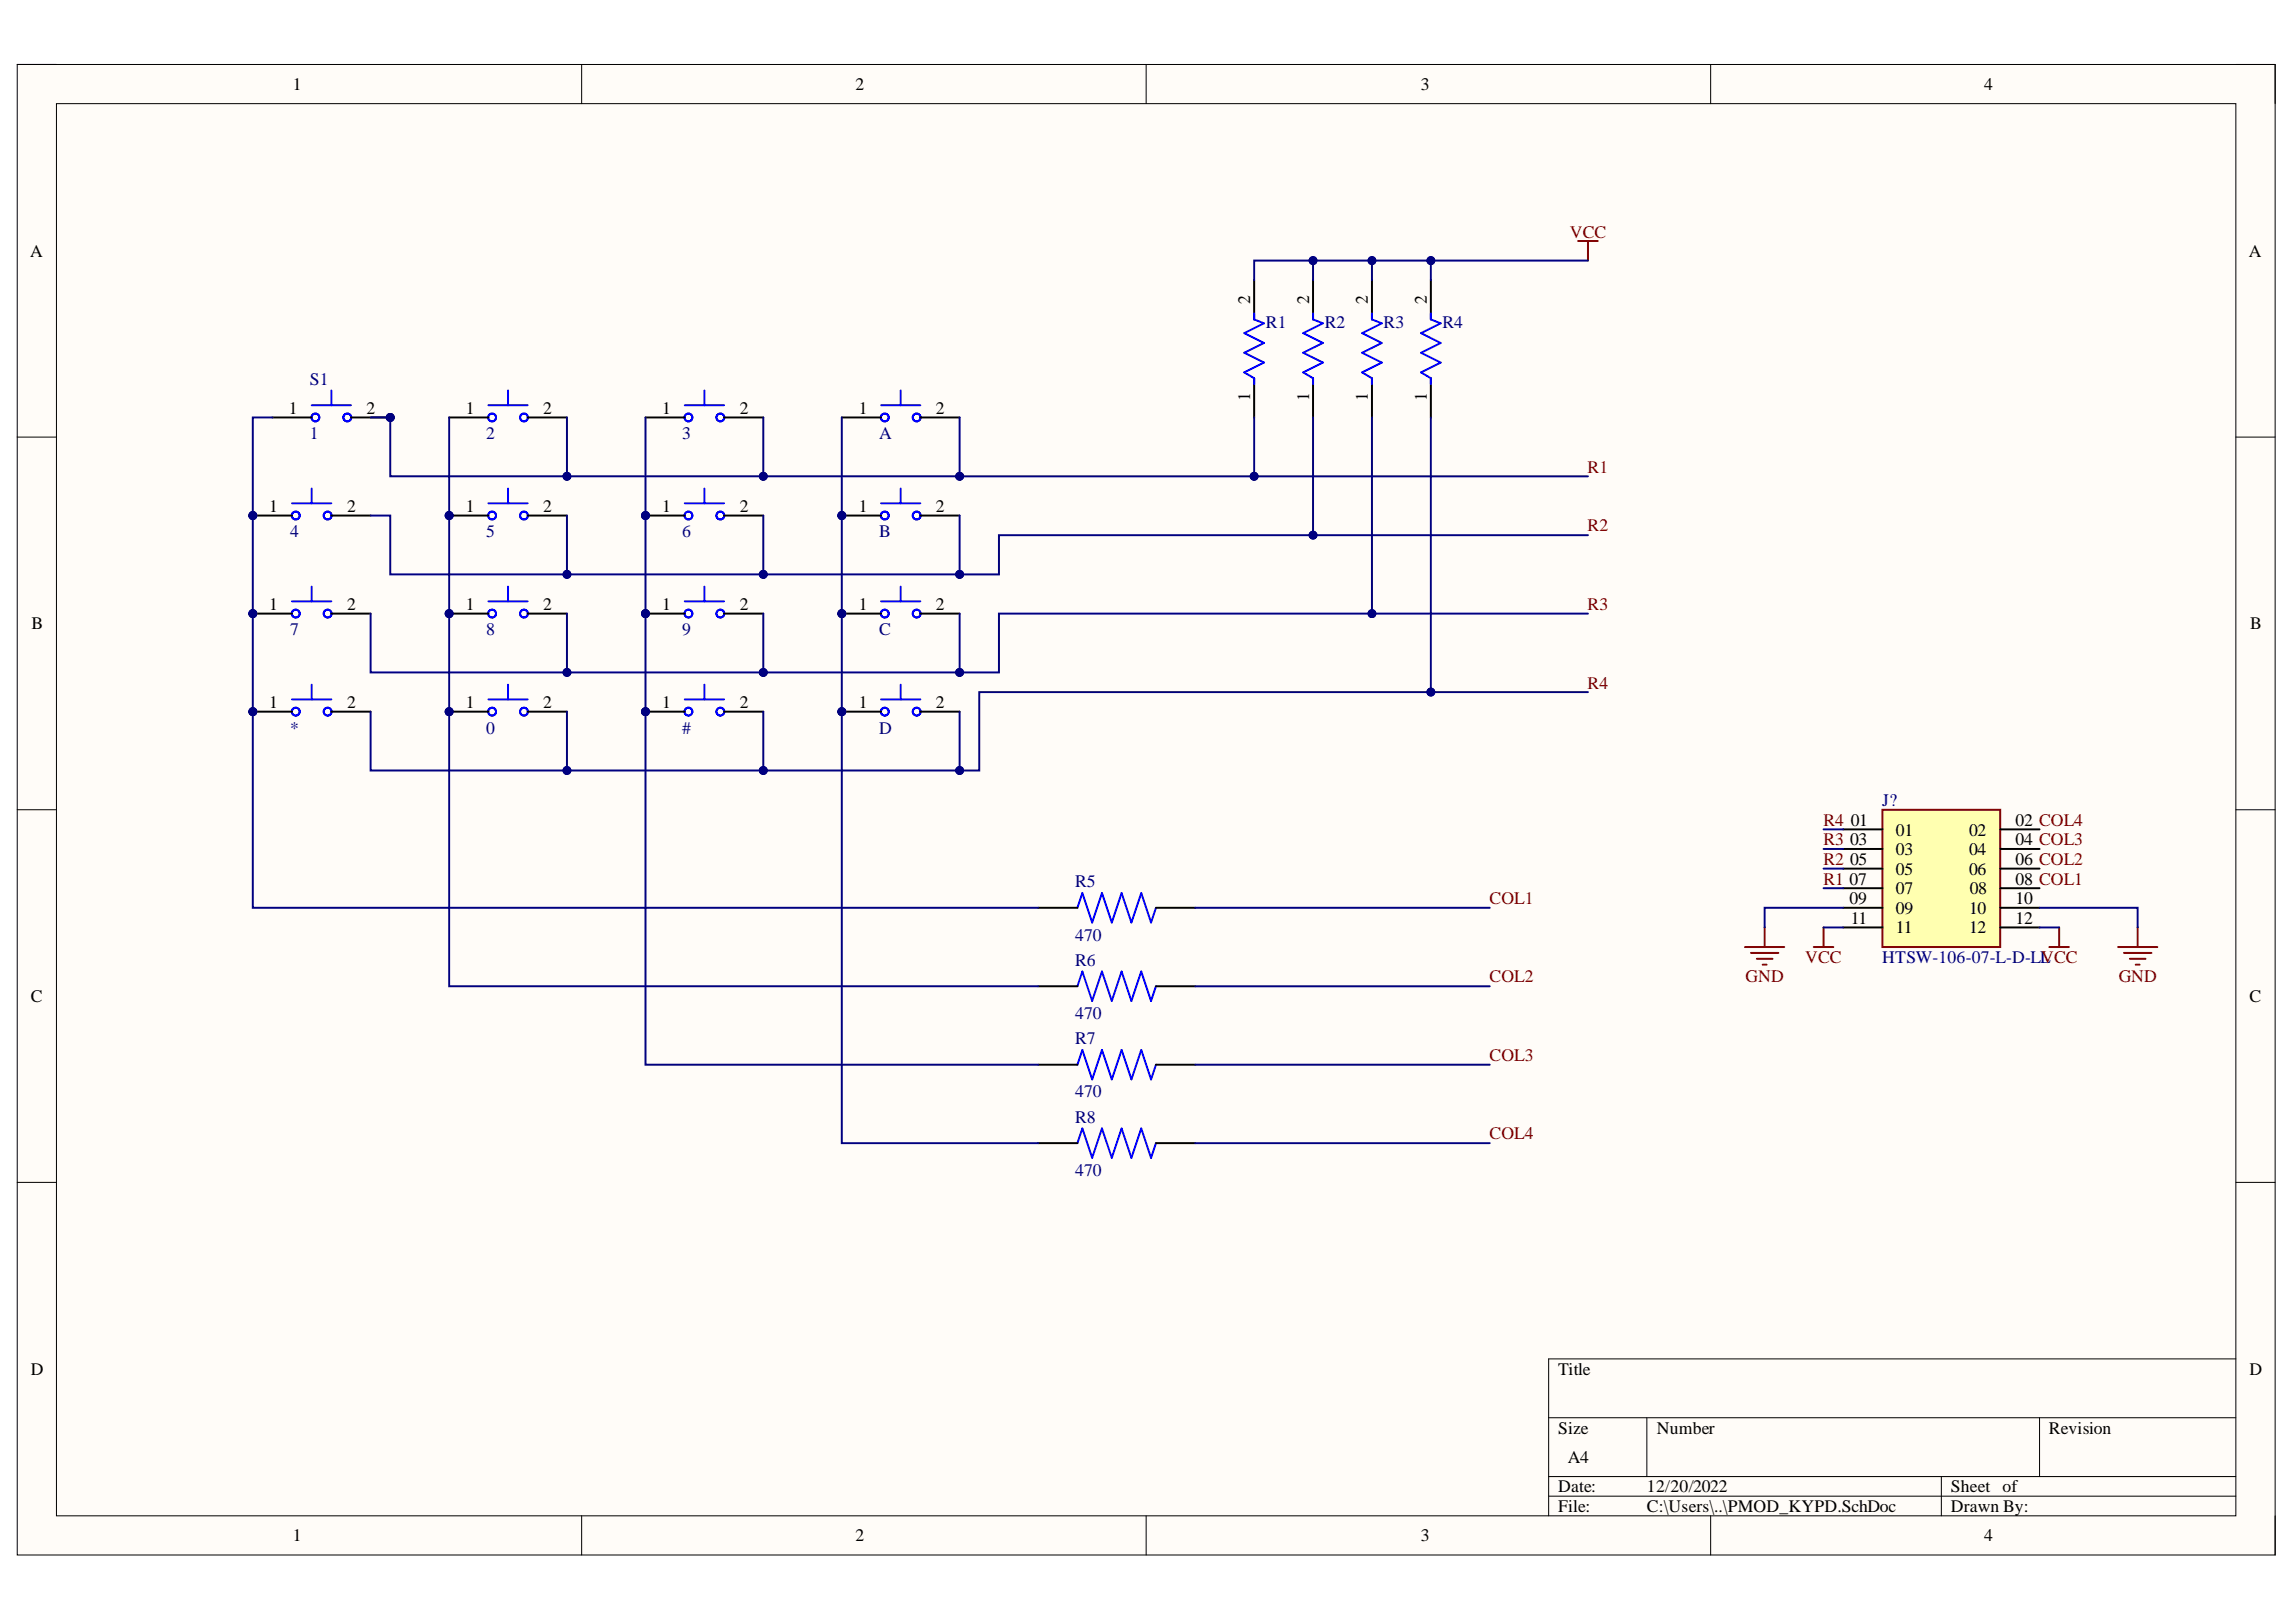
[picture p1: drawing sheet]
<svg xmlns="http://www.w3.org/2000/svg" width="297mm" height="210mm" viewBox="0 0 297 210" stroke-linecap="round" stroke-linejoin="round" font-family="sans-serif">
<defs><g id="words">
<g font-size="2.3">
<text x="37.9" y="11.6">1</text>
<text x="110.7" y="11.6">2</text>
<text x="183.8" y="11.6">3</text>
<text x="256.7" y="11.6">4</text>
<text x="3.9" y="33.3">A</text>
<text x="290.9" y="33.3">A</text>
<text x="161.7" y="39.3" transform="rotate(-90 161.7 39.3)">2</text>
<text x="169.4" y="39.3" transform="rotate(-90 169.4 39.3)">2</text>
<text x="177" y="39.3" transform="rotate(-90 177 39.3)">2</text>
<text x="184.6" y="39.3" transform="rotate(-90 184.6 39.3)">2</text>
<text x="37.4" y="53.6">1</text>
<text x="47.4" y="53.6">2</text>
<text x="60.3" y="53.6">1</text>
<text x="70.3" y="53.6">2</text>
<text x="85.6" y="53.6">1</text>
<text x="95.7" y="53.6">2</text>
<text x="111.1" y="53.6">1</text>
<text x="121.1" y="53.6">2</text>
<text x="161.7" y="51.9" transform="rotate(-90 161.7 51.9)">1</text>
<text x="169.4" y="51.9" transform="rotate(-90 169.4 51.9)">1</text>
<text x="177" y="51.9" transform="rotate(-90 177 51.9)">1</text>
<text x="184.6" y="51.9" transform="rotate(-90 184.6 51.9)">1</text>
<text x="34.8" y="66.2">1</text>
<text x="44.9" y="66.2">2</text>
<text x="60.3" y="66.2">1</text>
<text x="70.3" y="66.2">2</text>
<text x="85.6" y="66.2">1</text>
<text x="95.7" y="66.2">2</text>
<text x="111.1" y="66.2">1</text>
<text x="121.1" y="66.2">2</text>
<text x="4.1" y="81.4">B</text>
<text x="34.8" y="78.9">1</text>
<text x="44.9" y="78.9">2</text>
<text x="60.3" y="78.9">1</text>
<text x="70.3" y="78.9">2</text>
<text x="85.6" y="78.9">1</text>
<text x="95.7" y="78.9">2</text>
<text x="111.1" y="78.9">1</text>
<text x="121.1" y="78.9">2</text>
<text x="291.1" y="81.4">B</text>
<text x="34.8" y="91.7">1</text>
<text x="44.9" y="91.7">2</text>
<text x="60.3" y="91.7">1</text>
<text x="70.3" y="91.7">2</text>
<text x="85.6" y="91.7">1</text>
<text x="95.7" y="91.7">2</text>
<text x="111.1" y="91.7">1</text>
<text x="121.1" y="91.7">2</text>
<text x="239.4" y="106.9">01</text>
<text x="260.8" y="106.9">02 COL4</text>
<text x="239.4" y="109.4">03</text>
<text x="239.4" y="111.9">05</text>
<text x="245.3" y="108.1">01</text>
<text x="245.3" y="110.7">03</text>
<text x="245.3" y="113.2">05</text>
<text x="254.8" y="108.1">02</text>
<text x="254.8" y="110.7">04</text>
<text x="254.8" y="113.2">06</text>
<text x="260.8" y="109.4">04 COL3</text>
<text x="260.8" y="111.9">06 COL2</text>
<text x="239.3" y="114.5">07</text>
<text x="239.3" y="117">09</text>
<text x="239.4" y="119.5">11</text>
<text x="245.3" y="115.7">07</text>
<text x="245.3" y="118.3">09</text>
<text x="254.8" y="118.3">10</text>
<text x="254.8" y="115.7">08</text>
<text x="260.8" y="114.5">08 COL1</text>
<text x="260.8" y="117">10</text>
<text x="260.8" y="119.5">12</text>
<text x="245.3" y="120.8">11</text>
<text x="254.8" y="120.8">12</text>
<text x="4" y="129.7">C</text>
<text x="291" y="129.7">C</text>
<text x="4" y="177.9">D</text>
<text x="201.6" y="177.9">Title</text>
<text x="291" y="177.9">D</text>
<text x="201.6" y="185.5">Size</text>
<text x="214.3" y="185.5">Number</text>
<text x="265.1" y="185.5">Revision</text>
<text x="202.8" y="189.3">A4</text>
<text x="201.6" y="193.1">Date:</text>
<text x="201.6" y="195.7">File:</text>
<text x="213.1" y="193.1">12/20/2022</text>
<text x="213.1" y="195.7">C:\Users\..\PMOD_KYPD.SchDoc</text>
<text x="252.4" y="193.1">Sheet of</text>
<text x="252.4" y="195.7">Drawn By:</text>
<text x="37.9" y="199.5">1</text>
<text x="110.7" y="199.5">2</text>
<text x="183.8" y="199.5">3</text>
<text x="256.7" y="199.5">4</text>
</g>
<g font-size="2.3" fill="#800000">
<text x="203.1" y="30.7">VCC</text>
<text x="205.4" y="61.2">R1</text>
<text x="205.4" y="68.8">R2</text>
<text x="205.4" y="78.9">R3</text>
<text x="205.4" y="89.1">R4</text>
<text x="235.9" y="106.9">R4</text>
<text x="235.9" y="111.9">R2</text>
<text x="235.9" y="109.4">R3</text>
<text x="192.7" y="117">COL1</text>
<text x="235.9" y="114.5">R1</text>
<text x="233.5" y="124.6">VCC</text>
<text x="264.1" y="124.6">VCC</text>
<text x="192.7" y="127.1">COL2</text>
<text x="225.8" y="127.1">GND</text>
<text x="274.1" y="127.1">GND</text>
<text x="192.7" y="137.3">COL3</text>
<text x="192.7" y="147.4">COL4</text>
</g>
<g font-size="2.3" fill="#000080">
<text x="163.8" y="42.4">R1</text>
<text x="171.4" y="42.4">R2</text>
<text x="179" y="42.4">R3</text>
<text x="186.6" y="42.4">R4</text>
<text x="40.1" y="49.8">S1</text>
<text x="40.1" y="56.8">1</text>
<text x="62.9" y="56.8">2</text>
<text x="88.3" y="56.8">3</text>
<text x="113.7" y="56.8">A</text>
<text x="37.5" y="69.5">4</text>
<text x="62.9" y="69.5">5</text>
<text x="88.3" y="69.5">6</text>
<text x="113.7" y="69.5">B</text>
<text x="37.5" y="82.2">7</text>
<text x="62.9" y="82.2">8</text>
<text x="88.3" y="82.2">9</text>
<text x="113.7" y="82.2">C</text>
<text x="37.5" y="95">*</text>
<text x="62.9" y="95">0</text>
<text x="88.3" y="95">#</text>
<text x="113.7" y="95">D</text>
<text x="243.5" y="104.3">J?</text>
<text x="139.1" y="114.8">R5</text>
<text x="139.1" y="121.7">470</text>
<text x="139.1" y="125">R6</text>
<text x="243.5" y="124.6">HTSW-106-07-L-D-LL</text>
<text x="139.1" y="131.9">470</text>
<text x="139.1" y="135.2">R7</text>
<text x="139.1" y="142">470</text>
<text x="139.1" y="145.3">R8</text>
<text x="139.1" y="152.1">470</text>
</g>
</g></defs>
<path d="M2.2 8.3h292.1v192.9h-292.1z" fill-rule="evenodd" fill="#fffcf8"/>
<path d="M2.2 8.3h292.1v192.9h-292.1z" fill="none" stroke="#000" stroke-width=".13"/>
<path d="M7.3 13.4h282v182.8h-282z" fill-rule="evenodd" fill="#fffcf8"/>
<g fill="none" stroke="#000" stroke-width=".13">
<path d="M2.2 8.3h5.1M7.3 13.4h282v182.8h-282zM75.2 8.3v5.1M148.3 8.3v5.1M221.3 8.3v5.1M289.3 8.3h5v5.1M2.2 56.6h5.1M289.3 56.6h5M2.2 104.8h5.1M289.3 104.8h5M2.2 153h5.1M289.3 153h5"/>
<path d="M289.3 175.9h-88.9v20.3M75.2 196.2v5M148.3 196.2v5M200.4 183.5h88.9M200.4 191.1h88.9M200.4 193.6h88.9M213.1 183.5v7.6M221.3 196.2v5M251.2 191.1v5.1M263.9 183.5v7.6M294.3 196.2v5"/>
</g>
<path d="M162.3 36.3v5M169.9 36.3v5M177.5 36.3v5M185.1 36.3v5M162.3 48.9v5.1M169.9 48.9v5.1M177.5 48.9v5.1M185.1 48.9v5.1" fill="none" stroke="#000" stroke-width=".25"/>
<path d="M162.3 40.6v.7l1.2 .5-2.5 1.3 2.5 1.3-2.5 1.2 2.5 1.3-2.5 1.3 1.3 .7v.8M169.9 40.6v.7l1.2 .5-2.5 1.3 2.5 1.3-2.5 1.2 2.5 1.3-2.5 1.3 1.3 .7v.8M177.5 40.6v.7l1.3 .5-2.6 1.3 2.6 1.3-2.6 1.3 2.6 1.2-2.6 1.3 1.3 .7v.8M185.1 40.6v.7l1.3 .5-2.6 1.3 2.6 1.3-2.6 1.3 2.6 1.2-2.6 1.3 1.3 .7v.8" fill="none" stroke="#00f" stroke-width=".25"/>
<circle cx="50.5" cy="54" r=".51" fill="#000080"/>
<circle cx="50.5" cy="54" r=".51" fill="none" stroke="#000080" stroke-width=".13"/>
<g fill="none" stroke="#00f" stroke-width=".25">
<path d="M40.3 52.4h5.1M42.9 50.5v1.9"/>
<circle cx="40.8" cy="54" r=".51"/>
<circle cx="44.9" cy="54" r=".51"/>
</g>
<path d="M35.2 54h5.1M45.4 54h5.1" fill="none" stroke="#000" stroke-width=".25"/>
<circle cx="50.5" cy="54" r=".51" fill="#000080"/>
<circle cx="50.5" cy="54" r=".51" fill="none" stroke="#000080" stroke-width=".13"/>
<g fill="none" stroke="#00f" stroke-width=".25">
<path d="M63.2 52.4h5.1M65.7 50.5v1.9M88.6 52.4h5.1M91.1 50.5v1.9M114 52.4h5.1M116.5 50.5v1.9"/>
<circle cx="63.7" cy="54" r=".51"/>
<circle cx="67.8" cy="54" r=".51"/>
<circle cx="89.1" cy="54" r=".51"/>
<circle cx="93.2" cy="54" r=".51"/>
<circle cx="114.5" cy="54" r=".51"/>
<circle cx="118.6" cy="54" r=".51"/>
</g>
<path d="M58.1 54h5.1M68.3 54h5M83.5 54h5.1M93.7 54h5M108.9 54h5.1M119.1 54h5" fill="none" stroke="#000" stroke-width=".25"/>
<circle cx="32.7" cy="66.7" r=".51" fill="#000080"/>
<circle cx="32.7" cy="66.7" r=".51" fill="none" stroke="#000080" stroke-width=".13"/>
<g fill="none" stroke="#00f" stroke-width=".25">
<path d="M37.8 65.1h5.1M40.3 63.2v1.9"/>
<circle cx="38.3" cy="66.7" r=".51"/>
<circle cx="42.4" cy="66.7" r=".51"/>
</g>
<path d="M32.7 66.7h5.1" fill="none" stroke="#000" stroke-width=".25"/>
<circle cx="32.7" cy="66.7" r=".51" fill="#000080"/>
<circle cx="32.7" cy="66.7" r=".51" fill="none" stroke="#000080" stroke-width=".13"/>
<path d="M42.9 66.7h5" fill="none" stroke="#000" stroke-width=".25"/>
<circle cx="58.1" cy="66.7" r=".51" fill="#000080"/>
<circle cx="58.1" cy="66.7" r=".51" fill="none" stroke="#000080" stroke-width=".13"/>
<g fill="none" stroke="#00f" stroke-width=".25">
<path d="M63.2 65.1h5.1M65.7 63.2v1.9"/>
<circle cx="63.7" cy="66.7" r=".51"/>
<circle cx="67.8" cy="66.7" r=".51"/>
</g>
<path d="M58.1 66.7h5.1" fill="none" stroke="#000" stroke-width=".25"/>
<circle cx="58.1" cy="66.7" r=".51" fill="#000080"/>
<circle cx="58.1" cy="66.7" r=".51" fill="none" stroke="#000080" stroke-width=".13"/>
<path d="M68.3 66.7h5" fill="none" stroke="#000" stroke-width=".25"/>
<circle cx="83.5" cy="66.7" r=".51" fill="#000080"/>
<circle cx="83.5" cy="66.7" r=".51" fill="none" stroke="#000080" stroke-width=".13"/>
<g fill="none" stroke="#00f" stroke-width=".25">
<path d="M88.6 65.1h5.1M91.1 63.2v1.9"/>
<circle cx="89.1" cy="66.7" r=".51"/>
<circle cx="93.2" cy="66.7" r=".51"/>
</g>
<path d="M83.5 66.7h5.1" fill="none" stroke="#000" stroke-width=".25"/>
<circle cx="83.5" cy="66.7" r=".51" fill="#000080"/>
<circle cx="83.5" cy="66.7" r=".51" fill="none" stroke="#000080" stroke-width=".13"/>
<path d="M93.7 66.7h5" fill="none" stroke="#000" stroke-width=".25"/>
<circle cx="108.9" cy="66.7" r=".51" fill="#000080"/>
<circle cx="108.9" cy="66.7" r=".51" fill="none" stroke="#000080" stroke-width=".13"/>
<g fill="none" stroke="#00f" stroke-width=".25">
<path d="M114 65.1h5.1M116.5 63.2v1.9"/>
<circle cx="114.5" cy="66.7" r=".51"/>
<circle cx="118.6" cy="66.7" r=".51"/>
</g>
<path d="M108.9 66.7h5.1" fill="none" stroke="#000" stroke-width=".25"/>
<circle cx="108.9" cy="66.7" r=".51" fill="#000080"/>
<circle cx="108.9" cy="66.7" r=".51" fill="none" stroke="#000080" stroke-width=".13"/>
<path d="M119.1 66.7h5" fill="none" stroke="#000" stroke-width=".25"/>
<circle cx="108.9" cy="79.4" r=".51" fill="#000080"/>
<circle cx="108.9" cy="79.4" r=".51" fill="none" stroke="#000080" stroke-width=".13"/>
<g fill="none" stroke="#00f" stroke-width=".25">
<path d="M114 77.8h5.1M116.5 75.9v1.9"/>
<circle cx="114.5" cy="79.4" r=".51"/>
<circle cx="118.6" cy="79.4" r=".51"/>
</g>
<path d="M108.9 79.4h5.1" fill="none" stroke="#000" stroke-width=".25"/>
<circle cx="108.9" cy="79.4" r=".51" fill="#000080"/>
<circle cx="108.9" cy="79.4" r=".51" fill="none" stroke="#000080" stroke-width=".13"/>
<path d="M119.1 79.4h5" fill="none" stroke="#000" stroke-width=".25"/>
<circle cx="83.5" cy="79.4" r=".51" fill="#000080"/>
<circle cx="83.5" cy="79.4" r=".51" fill="none" stroke="#000080" stroke-width=".13"/>
<g fill="none" stroke="#00f" stroke-width=".25">
<path d="M88.6 77.8h5.1M91.1 75.9v1.9"/>
<circle cx="89.1" cy="79.4" r=".51"/>
<circle cx="93.2" cy="79.4" r=".51"/>
</g>
<path d="M83.5 79.4h5.1" fill="none" stroke="#000" stroke-width=".25"/>
<circle cx="83.5" cy="79.4" r=".51" fill="#000080"/>
<circle cx="83.5" cy="79.4" r=".51" fill="none" stroke="#000080" stroke-width=".13"/>
<path d="M93.7 79.4h5" fill="none" stroke="#000" stroke-width=".25"/>
<circle cx="58.1" cy="79.4" r=".51" fill="#000080"/>
<circle cx="58.1" cy="79.4" r=".51" fill="none" stroke="#000080" stroke-width=".13"/>
<g fill="none" stroke="#00f" stroke-width=".25">
<path d="M63.2 77.8h5.1M65.7 75.9v1.9"/>
<circle cx="63.7" cy="79.4" r=".51"/>
<circle cx="67.8" cy="79.4" r=".51"/>
</g>
<path d="M58.1 79.4h5.1" fill="none" stroke="#000" stroke-width=".25"/>
<circle cx="58.1" cy="79.4" r=".51" fill="#000080"/>
<circle cx="58.1" cy="79.4" r=".51" fill="none" stroke="#000080" stroke-width=".13"/>
<path d="M68.3 79.4h5" fill="none" stroke="#000" stroke-width=".25"/>
<circle cx="32.7" cy="79.4" r=".51" fill="#000080"/>
<circle cx="32.7" cy="79.4" r=".51" fill="none" stroke="#000080" stroke-width=".13"/>
<g fill="none" stroke="#00f" stroke-width=".25">
<path d="M37.8 77.8h5.1M40.3 75.9v1.9"/>
<circle cx="38.3" cy="79.4" r=".51"/>
<circle cx="42.4" cy="79.4" r=".51"/>
</g>
<path d="M32.7 79.4h5.1" fill="none" stroke="#000" stroke-width=".25"/>
<circle cx="32.7" cy="79.4" r=".51" fill="#000080"/>
<circle cx="32.7" cy="79.4" r=".51" fill="none" stroke="#000080" stroke-width=".13"/>
<path d="M42.9 79.4h5" fill="none" stroke="#000" stroke-width=".25"/>
<circle cx="32.7" cy="92.1" r=".51" fill="#000080"/>
<circle cx="32.7" cy="92.1" r=".51" fill="none" stroke="#000080" stroke-width=".13"/>
<g fill="none" stroke="#00f" stroke-width=".25">
<path d="M37.8 90.5h5.1M40.3 88.6v1.9"/>
<circle cx="38.3" cy="92.1" r=".51"/>
<circle cx="42.4" cy="92.1" r=".51"/>
</g>
<path d="M32.7 92.1h5.1" fill="none" stroke="#000" stroke-width=".25"/>
<circle cx="32.7" cy="92.1" r=".51" fill="#000080"/>
<circle cx="32.7" cy="92.1" r=".51" fill="none" stroke="#000080" stroke-width=".13"/>
<path d="M42.9 92.1h5" fill="none" stroke="#000" stroke-width=".25"/>
<circle cx="83.5" cy="92.1" r=".51" fill="#000080"/>
<circle cx="83.5" cy="92.1" r=".51" fill="none" stroke="#000080" stroke-width=".13"/>
<g fill="none" stroke="#00f" stroke-width=".25">
<path d="M88.6 90.5h5.1M91.1 88.6v1.9"/>
<circle cx="89.1" cy="92.1" r=".51"/>
<circle cx="93.2" cy="92.1" r=".51"/>
</g>
<path d="M83.5 92.1h5.1" fill="none" stroke="#000" stroke-width=".25"/>
<circle cx="83.5" cy="92.1" r=".51" fill="#000080"/>
<circle cx="83.5" cy="92.1" r=".51" fill="none" stroke="#000080" stroke-width=".13"/>
<path d="M93.7 92.1h5" fill="none" stroke="#000" stroke-width=".25"/>
<circle cx="108.9" cy="92.1" r=".51" fill="#000080"/>
<circle cx="108.9" cy="92.1" r=".51" fill="none" stroke="#000080" stroke-width=".13"/>
<g fill="none" stroke="#00f" stroke-width=".25">
<path d="M114 90.5h5.1M116.5 88.6v1.9"/>
<circle cx="114.5" cy="92.1" r=".51"/>
<circle cx="118.6" cy="92.1" r=".51"/>
</g>
<path d="M108.9 92.1h5.1" fill="none" stroke="#000" stroke-width=".25"/>
<circle cx="108.9" cy="92.1" r=".51" fill="#000080"/>
<circle cx="108.9" cy="92.1" r=".51" fill="none" stroke="#000080" stroke-width=".13"/>
<path d="M119.1 92.1h5M134.3 117.5h5.1M149.5 117.5h5.1M134.3 127.6h5.1M134.3 137.8h5.1M149.5 127.6h5.1M149.5 137.8h5.1M134.3 147.9h5.1M149.5 147.9h5.1" fill="none" stroke="#000" stroke-width=".25"/>
<path d="M139.4 117.5l.6-1.9 1.3 3.8 1.3-3.8 1.2 3.8 1.3-3.8 1.3 3.8 1.2-3.8 1.3 3.8 .6-1.9M139.4 127.6l.6-1.9 1.3 3.8 1.3-3.8 1.2 3.8 1.3-3.8 1.3 3.8 1.2-3.8 1.3 3.8 .6-1.9M139.4 137.8l.6-1.9 1.3 3.8 1.3-3.8 1.2 3.8 1.3-3.8 1.3 3.8 1.2-3.8 1.3 3.8 .6-1.9M139.4 147.9l.6-1.9 1.3 3.8 1.3-3.8 1.2 3.8 1.3-3.8 1.3 3.8 1.2-3.8 1.3 3.8 .6-1.9" fill="none" stroke="#00f" stroke-width=".25"/>
<path d="M204.2 31.2h2.5M205.4 31.2v2.5" fill="none" stroke="#800000" stroke-width=".25"/>
<circle cx="58.1" cy="92.1" r=".51" fill="#000080"/>
<circle cx="58.1" cy="92.1" r=".51" fill="none" stroke="#000080" stroke-width=".13"/>
<g fill="none" stroke="#00f" stroke-width=".25">
<path d="M63.2 90.5h5.1M65.7 88.6v1.9"/>
<circle cx="63.7" cy="92.1" r=".51"/>
<circle cx="67.8" cy="92.1" r=".51"/>
</g>
<path d="M58.1 92.1h5.1" fill="none" stroke="#000" stroke-width=".25"/>
<circle cx="58.1" cy="92.1" r=".51" fill="#000080"/>
<circle cx="58.1" cy="92.1" r=".51" fill="none" stroke="#000080" stroke-width=".13"/>
<path d="M68.3 92.1h5" fill="none" stroke="#000" stroke-width=".25"/>
<path d="M243.5 104.8h15.3v17.8h-15.3z" fill-rule="evenodd" fill="#ffffb0"/>
<path d="M243.5 104.8h15.3v17.8h-15.3z" fill="none" stroke="#800000" stroke-width=".25"/>
<path d="M238.5 107.3h5M238.5 109.9h5M238.5 112.4h5M238.5 114.9h5M238.5 117.5h5M258.8 107.3h5.1M258.8 109.9h5.1M258.8 112.4h5.1M258.8 114.9h5.1M258.8 117.5h5.1M238.5 120h5M258.8 120h5.1" fill="none" stroke="#000" stroke-width=".25"/>
<path d="M47.9 54h2.6v7.6h22.8v-7.6" fill="none" stroke="#000080" stroke-width=".25"/>
<circle cx="50.5" cy="54" r=".51" fill="#000080"/>
<circle cx="50.5" cy="54" r=".51" fill="none" stroke="#000080" stroke-width=".13"/>
<circle cx="73.3" cy="61.6" r=".51" fill="#000080"/>
<circle cx="73.3" cy="61.6" r=".51" fill="none" stroke="#000080" stroke-width=".13"/>
<path d="M47.9 66.7h2.6v7.6h22.8v-7.6" fill="none" stroke="#000080" stroke-width=".25"/>
<circle cx="73.3" cy="74.3" r=".51" fill="#000080"/>
<circle cx="73.3" cy="74.3" r=".51" fill="none" stroke="#000080" stroke-width=".13"/>
<path d="M98.7 54v7.6h-25.4" fill="none" stroke="#000080" stroke-width=".25"/>
<circle cx="73.3" cy="61.6" r=".51" fill="#000080"/>
<circle cx="73.3" cy="61.6" r=".51" fill="none" stroke="#000080" stroke-width=".13"/>
<circle cx="98.7" cy="61.6" r=".51" fill="#000080"/>
<circle cx="98.7" cy="61.6" r=".51" fill="none" stroke="#000080" stroke-width=".13"/>
<path d="M124.1 54v7.6h-25.4" fill="none" stroke="#000080" stroke-width=".25"/>
<circle cx="124.1" cy="61.6" r=".51" fill="#000080"/>
<circle cx="124.1" cy="61.6" r=".51" fill="none" stroke="#000080" stroke-width=".13"/>
<circle cx="98.7" cy="61.6" r=".51" fill="#000080"/>
<circle cx="98.7" cy="61.6" r=".51" fill="none" stroke="#000080" stroke-width=".13"/>
<path d="M98.7 66.7v7.6" fill="none" stroke="#000080" stroke-width=".25"/>
<circle cx="98.7" cy="74.3" r=".51" fill="#000080"/>
<circle cx="98.7" cy="74.3" r=".51" fill="none" stroke="#000080" stroke-width=".13"/>
<path d="M47.9 79.4v7.6h25.4v-7.6" fill="none" stroke="#000080" stroke-width=".25"/>
<circle cx="73.3" cy="87" r=".51" fill="#000080"/>
<circle cx="73.3" cy="87" r=".51" fill="none" stroke="#000080" stroke-width=".13"/>
<path d="M98.7 79.4v7.6h-25.4" fill="none" stroke="#000080" stroke-width=".25"/>
<circle cx="73.3" cy="87" r=".51" fill="#000080"/>
<circle cx="73.3" cy="87" r=".51" fill="none" stroke="#000080" stroke-width=".13"/>
<circle cx="98.7" cy="87" r=".51" fill="#000080"/>
<circle cx="98.7" cy="87" r=".51" fill="none" stroke="#000080" stroke-width=".13"/>
<path d="M124.1 66.7v7.6h-50.8" fill="none" stroke="#000080" stroke-width=".25"/>
<circle cx="73.3" cy="74.3" r=".51" fill="#000080"/>
<circle cx="73.3" cy="74.3" r=".51" fill="none" stroke="#000080" stroke-width=".13"/>
<circle cx="98.7" cy="74.3" r=".51" fill="#000080"/>
<circle cx="98.7" cy="74.3" r=".51" fill="none" stroke="#000080" stroke-width=".13"/>
<circle cx="124.1" cy="74.3" r=".51" fill="#000080"/>
<circle cx="124.1" cy="74.3" r=".51" fill="none" stroke="#000080" stroke-width=".13"/>
<path d="M162.3 54v7.6" fill="none" stroke="#000080" stroke-width=".25"/>
<circle cx="162.2" cy="61.6" r=".51" fill="#000080"/>
<circle cx="162.2" cy="61.6" r=".51" fill="none" stroke="#000080" stroke-width=".13"/>
<path d="M47.9 92.1v7.6h25.4v-7.6" fill="none" stroke="#000080" stroke-width=".25"/>
<circle cx="73.3" cy="99.7" r=".51" fill="#000080"/>
<circle cx="73.3" cy="99.7" r=".51" fill="none" stroke="#000080" stroke-width=".13"/>
<path d="M98.7 92.1v7.6h-25.4" fill="none" stroke="#000080" stroke-width=".25"/>
<circle cx="73.3" cy="99.7" r=".51" fill="#000080"/>
<circle cx="73.3" cy="99.7" r=".51" fill="none" stroke="#000080" stroke-width=".13"/>
<circle cx="98.7" cy="99.7" r=".51" fill="#000080"/>
<circle cx="98.7" cy="99.7" r=".51" fill="none" stroke="#000080" stroke-width=".13"/>
<path d="M124.1 92.1v7.6h-25.4" fill="none" stroke="#000080" stroke-width=".25"/>
<circle cx="98.7" cy="99.7" r=".51" fill="#000080"/>
<circle cx="98.7" cy="99.7" r=".51" fill="none" stroke="#000080" stroke-width=".13"/>
<circle cx="124.1" cy="99.7" r=".51" fill="#000080"/>
<circle cx="124.1" cy="99.7" r=".51" fill="none" stroke="#000080" stroke-width=".13"/>
<path d="M124.2 79.4v7.6h5v-7.6h76.2" fill="none" stroke="#000080" stroke-width=".25"/>
<circle cx="124.1" cy="87" r=".51" fill="#000080"/>
<circle cx="124.1" cy="87" r=".51" fill="none" stroke="#000080" stroke-width=".13"/>
<circle cx="177.5" cy="79.4" r=".51" fill="#000080"/>
<circle cx="177.5" cy="79.4" r=".51" fill="none" stroke="#000080" stroke-width=".13"/>
<path d="M98.7 87h25.4" fill="none" stroke="#000080" stroke-width=".25"/>
<circle cx="98.7" cy="87" r=".51" fill="#000080"/>
<circle cx="98.7" cy="87" r=".51" fill="none" stroke="#000080" stroke-width=".13"/>
<circle cx="124.1" cy="87" r=".51" fill="#000080"/>
<circle cx="124.1" cy="87" r=".51" fill="none" stroke="#000080" stroke-width=".13"/>
<path d="M169.9 54v15.3" fill="none" stroke="#000080" stroke-width=".25"/>
<circle cx="169.9" cy="69.3" r=".51" fill="#000080"/>
<circle cx="169.9" cy="69.3" r=".51" fill="none" stroke="#000080" stroke-width=".13"/>
<path d="M177.5 54v25.4" fill="none" stroke="#000080" stroke-width=".25"/>
<circle cx="177.5" cy="79.4" r=".51" fill="#000080"/>
<circle cx="177.5" cy="79.4" r=".51" fill="none" stroke="#000080" stroke-width=".13"/>
<path d="M35.2 54h-2.5v63.5h101.6" fill="none" stroke="#000080" stroke-width=".25"/>
<circle cx="32.7" cy="66.7" r=".51" fill="#000080"/>
<circle cx="32.7" cy="66.7" r=".51" fill="none" stroke="#000080" stroke-width=".13"/>
<circle cx="32.7" cy="79.4" r=".51" fill="#000080"/>
<circle cx="32.7" cy="79.4" r=".51" fill="none" stroke="#000080" stroke-width=".13"/>
<circle cx="32.7" cy="92.1" r=".51" fill="#000080"/>
<circle cx="32.7" cy="92.1" r=".51" fill="none" stroke="#000080" stroke-width=".13"/>
<path d="M58.1 54v73.6h76.2" fill="none" stroke="#000080" stroke-width=".25"/>
<circle cx="58.1" cy="66.7" r=".51" fill="#000080"/>
<circle cx="58.1" cy="66.7" r=".51" fill="none" stroke="#000080" stroke-width=".13"/>
<circle cx="58.1" cy="79.4" r=".51" fill="#000080"/>
<circle cx="58.1" cy="79.4" r=".51" fill="none" stroke="#000080" stroke-width=".13"/>
<circle cx="58.1" cy="92.1" r=".51" fill="#000080"/>
<circle cx="58.1" cy="92.1" r=".51" fill="none" stroke="#000080" stroke-width=".13"/>
<path d="M83.5 54v83.8h50.8" fill="none" stroke="#000080" stroke-width=".25"/>
<circle cx="83.5" cy="66.7" r=".51" fill="#000080"/>
<circle cx="83.5" cy="66.7" r=".51" fill="none" stroke="#000080" stroke-width=".13"/>
<circle cx="83.5" cy="79.4" r=".51" fill="#000080"/>
<circle cx="83.5" cy="79.4" r=".51" fill="none" stroke="#000080" stroke-width=".13"/>
<circle cx="83.5" cy="92.1" r=".51" fill="#000080"/>
<circle cx="83.5" cy="92.1" r=".51" fill="none" stroke="#000080" stroke-width=".13"/>
<path d="M108.9 54v93.9h25.4" fill="none" stroke="#000080" stroke-width=".25"/>
<circle cx="108.9" cy="66.7" r=".51" fill="#000080"/>
<circle cx="108.9" cy="66.7" r=".51" fill="none" stroke="#000080" stroke-width=".13"/>
<circle cx="108.9" cy="79.4" r=".51" fill="#000080"/>
<circle cx="108.9" cy="79.4" r=".51" fill="none" stroke="#000080" stroke-width=".13"/>
<circle cx="108.9" cy="92.1" r=".51" fill="#000080"/>
<circle cx="108.9" cy="92.1" r=".51" fill="none" stroke="#000080" stroke-width=".13"/>
<path d="M169.9 33.7v2.6M154.6 117.5h38.1M154.6 127.6h38.1M154.6 137.8h38.1M154.6 147.9h38.1" fill="none" stroke="#000080" stroke-width=".25"/>
<circle cx="169.9" cy="33.7" r=".51" fill="#000080"/>
<circle cx="169.9" cy="33.7" r=".51" fill="none" stroke="#000080" stroke-width=".13"/>
<path d="M177.5 33.7v2.6" fill="none" stroke="#000080" stroke-width=".25"/>
<circle cx="177.5" cy="33.7" r=".51" fill="#000080"/>
<circle cx="177.5" cy="33.7" r=".51" fill="none" stroke="#000080" stroke-width=".13"/>
<path d="M185.1 33.7h20.3" fill="none" stroke="#000080" stroke-width=".25"/>
<circle cx="185.1" cy="33.7" r=".51" fill="#000080"/>
<circle cx="185.1" cy="33.7" r=".51" fill="none" stroke="#000080" stroke-width=".13"/>
<path d="M205.4 89.6h-78.7v10.1h-2.5" fill="none" stroke="#000080" stroke-width=".25"/>
<circle cx="124.1" cy="99.7" r=".51" fill="#000080"/>
<circle cx="124.1" cy="99.7" r=".51" fill="none" stroke="#000080" stroke-width=".13"/>
<circle cx="185.1" cy="89.6" r=".51" fill="#000080"/>
<circle cx="185.1" cy="89.6" r=".51" fill="none" stroke="#000080" stroke-width=".13"/>
<path d="M185.1 54v35.6" fill="none" stroke="#000080" stroke-width=".25"/>
<circle cx="185.1" cy="89.6" r=".51" fill="#000080"/>
<circle cx="185.1" cy="89.6" r=".51" fill="none" stroke="#000080" stroke-width=".13"/>
<path d="M205.4 69.3h-76.2v5h-5" fill="none" stroke="#000080" stroke-width=".25"/>
<circle cx="124.1" cy="74.3" r=".51" fill="#000080"/>
<circle cx="124.1" cy="74.3" r=".51" fill="none" stroke="#000080" stroke-width=".13"/>
<circle cx="169.9" cy="69.3" r=".51" fill="#000080"/>
<circle cx="169.9" cy="69.3" r=".51" fill="none" stroke="#000080" stroke-width=".13"/>
<path d="M162.3 36.3v-2.6h22.8v2.6" fill="none" stroke="#000080" stroke-width=".25"/>
<circle cx="169.9" cy="33.7" r=".51" fill="#000080"/>
<circle cx="169.9" cy="33.7" r=".51" fill="none" stroke="#000080" stroke-width=".13"/>
<circle cx="177.5" cy="33.7" r=".51" fill="#000080"/>
<circle cx="177.5" cy="33.7" r=".51" fill="none" stroke="#000080" stroke-width=".13"/>
<circle cx="185.1" cy="33.7" r=".51" fill="#000080"/>
<circle cx="185.1" cy="33.7" r=".51" fill="none" stroke="#000080" stroke-width=".13"/>
<path d="M124.2 61.6h81.2M235.9 114.9h2.6M235.9 112.4h2.6M235.9 109.9h2.6M235.9 107.3h2.6" fill="none" stroke="#000080" stroke-width=".25"/>
<circle cx="162.2" cy="61.6" r=".51" fill="#000080"/>
<circle cx="162.2" cy="61.6" r=".51" fill="none" stroke="#000080" stroke-width=".13"/>
<circle cx="124.1" cy="61.6" r=".51" fill="#000080"/>
<circle cx="124.1" cy="61.6" r=".51" fill="none" stroke="#000080" stroke-width=".13"/>
<g fill="none" stroke="#800000" stroke-width=".25">
<path d="M225.7 122.6h5.1M226.5 123.3h3.6M227.3 124.1h2M228 124.8h.6M228.3 120v2.6M234.6 122.6h2.6M235.9 120v2.6M265.1 122.6h2.6M266.4 120v2.6M274 122.6h5.1M274.8 123.3h3.5M275.5 124.1h2.1"/>
<path d="M276.3 124.8h.5M276.6 120v2.6"/>
</g>
<path d="M238.5 117.5h-10.2v2.5M263.9 117.5h12.7v2.5M235.9 120h2.6M263.9 120h2.5" fill="none" stroke="#000080" stroke-width=".25"/>
<use href="#words"/>
</svg>
